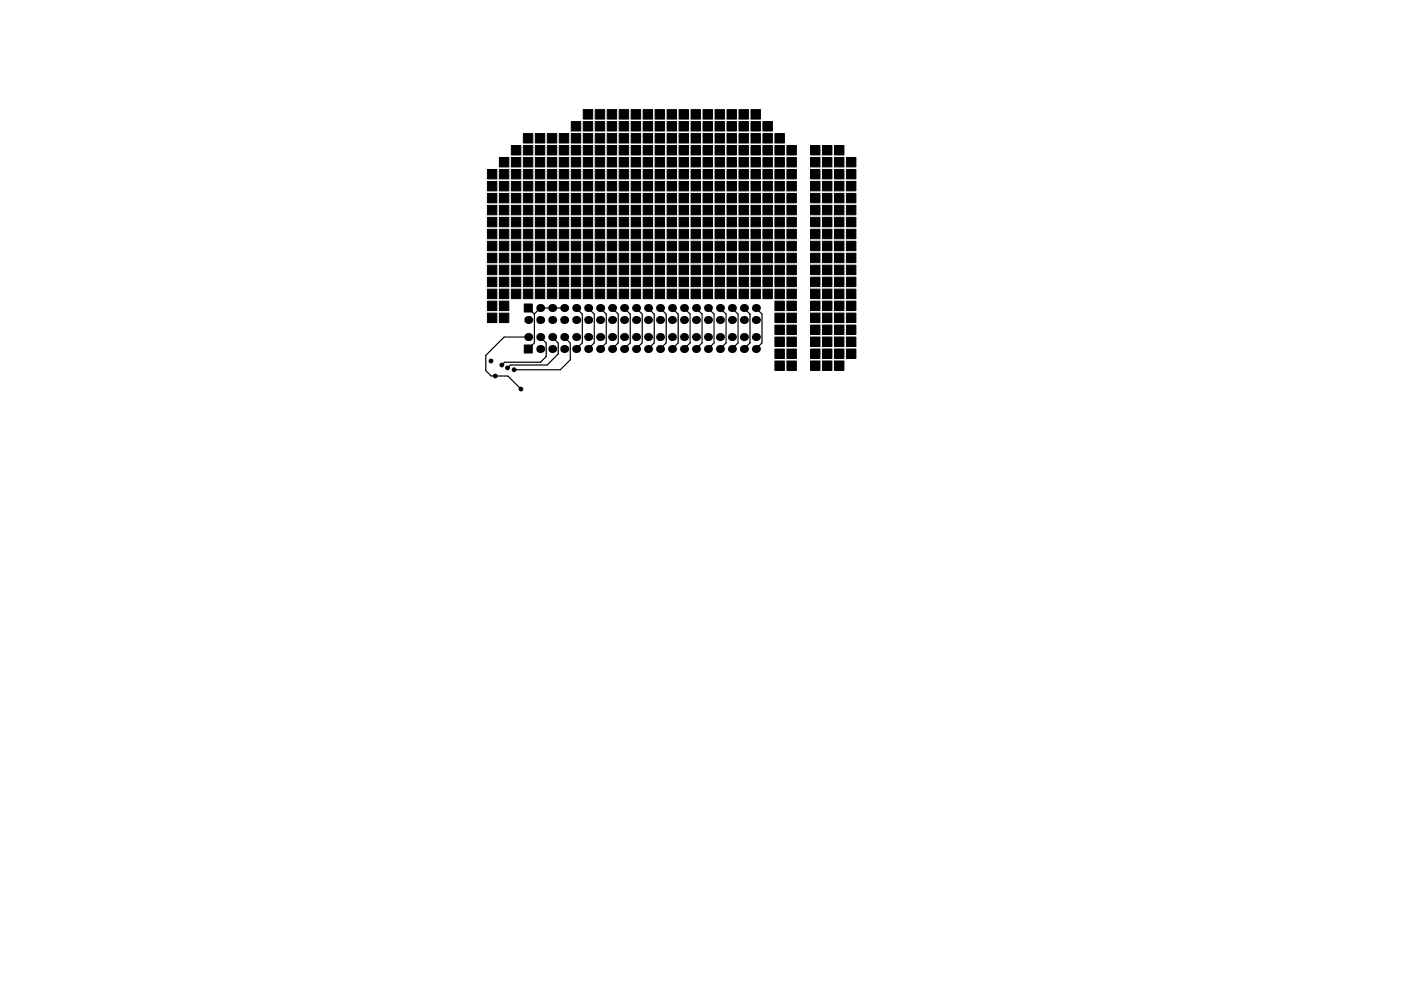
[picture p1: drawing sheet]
<svg xmlns="http://www.w3.org/2000/svg" width="297mm" height="210mm" viewBox="0 0 297 210" stroke-linecap="round" stroke-linejoin="round" font-family="sans-serif">
<g fill="#000" stroke="#000" stroke-width=".21">
<path d="M103.3 36h2v2h-2zM105.9 36h2v2h-2zM105.9 33.4h2v2h-2zM105.9 38.5h2v2h-2zM108.4 33.4h2v2h-2zM108.4 30.9h2v2h-2zM108.4 36h2v2h-2zM111 30.9h2v2h-2zM111 36h2v2h-2zM111 28.3h2v2h-2zM111 33.4h2v2h-2zM111 38.5h2v2h-2z"/>
<path d="M113.5 28.3h2v2h-2zM113.5 33.4h2v2h-2zM113.5 30.9h2v2h-2zM113.5 36h2v2h-2zM116 30.9h2v2h-2zM116 36h2v2h-2zM116 33.4h2v2h-2zM116 38.5h2v2h-2zM116 28.3h2v2h-2zM118.6 33.4h2v2h-2zM118.6 28.3h2v2h-2zM118.6 36h2v2h-2z"/>
<path d="M118.6 30.9h2v2h-2zM121.1 25.8h2v2h-2zM121.1 30.9h2v2h-2zM121.1 36h2v2h-2zM121.1 33.4h2v2h-2zM121.1 38.5h2v2h-2zM121.1 28.3h2v2h-2zM123.7 33.4h2v2h-2zM123.7 28.3h2v2h-2zM123.7 23.3h2v2h-2zM123.7 25.8h2v2h-2zM123.7 36h2v2h-2z"/>
<path d="M123.7 30.9h2v2h-2zM126.2 23.3h2v2h-2zM126.2 25.8h2v2h-2zM126.2 30.9h2v2h-2zM126.2 36h2v2h-2zM126.2 33.4h2v2h-2zM126.2 38.5h2v2h-2zM126.2 28.3h2v2h-2zM128.7 33.4h2v2h-2zM128.7 28.3h2v2h-2zM128.7 23.3h2v2h-2zM128.7 25.8h2v2h-2z"/>
<path d="M128.7 36h2v2h-2zM128.7 30.9h2v2h-2zM131.3 23.3h2v2h-2zM131.3 25.8h2v2h-2zM131.3 30.9h2v2h-2zM131.3 36h2v2h-2zM131.3 33.4h2v2h-2zM131.3 38.5h2v2h-2zM131.3 28.3h2v2h-2zM133.8 33.4h2v2h-2zM133.8 28.3h2v2h-2zM133.8 23.3h2v2h-2z"/>
<path d="M133.8 25.8h2v2h-2zM133.8 36h2v2h-2zM133.8 30.9h2v2h-2zM136.4 23.3h2v2h-2zM136.4 25.8h2v2h-2zM136.4 30.9h2v2h-2zM136.4 36h2v2h-2zM136.4 33.4h2v2h-2zM136.4 38.5h2v2h-2zM136.4 28.3h2v2h-2zM138.9 33.4h2v2h-2zM138.9 28.3h2v2h-2z"/>
<path d="M138.9 23.3h2v2h-2zM138.9 25.8h2v2h-2zM138.9 36h2v2h-2zM138.9 30.9h2v2h-2zM141.4 23.3h2v2h-2zM141.4 25.8h2v2h-2zM141.4 30.9h2v2h-2zM141.4 36h2v2h-2zM141.4 33.4h2v2h-2zM141.4 38.5h2v2h-2zM141.4 28.3h2v2h-2zM144 33.4h2v2h-2z"/>
<path d="M144 28.3h2v2h-2zM144 23.3h2v2h-2zM144 25.8h2v2h-2zM144 36h2v2h-2zM144 30.9h2v2h-2zM146.5 23.3h2v2h-2zM146.5 25.8h2v2h-2zM146.5 30.9h2v2h-2zM146.5 36h2v2h-2zM146.5 33.4h2v2h-2zM146.5 38.5h2v2h-2zM146.5 28.3h2v2h-2z"/>
<path d="M149.1 33.4h2v2h-2zM149.1 28.3h2v2h-2zM149.1 23.3h2v2h-2zM149.1 25.8h2v2h-2zM149.1 36h2v2h-2zM149.1 30.9h2v2h-2zM151.6 23.3h2v2h-2zM151.6 25.8h2v2h-2zM151.6 30.9h2v2h-2zM151.6 36h2v2h-2zM151.6 33.4h2v2h-2zM151.6 38.5h2v2h-2z"/>
<path d="M151.6 28.3h2v2h-2zM154.1 33.4h2v2h-2zM154.1 28.3h2v2h-2zM154.1 23.3h2v2h-2zM154.1 25.8h2v2h-2zM154.1 36h2v2h-2zM154.1 30.9h2v2h-2zM156.7 23.3h2v2h-2zM156.7 25.8h2v2h-2zM156.7 30.9h2v2h-2zM156.7 36h2v2h-2zM156.7 33.4h2v2h-2z"/>
<path d="M156.7 38.5h2v2h-2zM156.7 28.3h2v2h-2zM159.2 33.4h2v2h-2zM159.2 28.3h2v2h-2zM159.2 23.3h2v2h-2zM159.2 25.8h2v2h-2zM159.2 36h2v2h-2zM159.2 30.9h2v2h-2zM161.8 25.8h2v2h-2zM161.8 30.9h2v2h-2zM161.8 36h2v2h-2zM161.8 33.4h2v2h-2z"/>
<path d="M161.8 38.5h2v2h-2zM161.8 28.3h2v2h-2zM164.3 33.4h2v2h-2zM164.3 28.3h2v2h-2zM164.3 36h2v2h-2zM164.3 30.9h2v2h-2zM166.8 30.9h2v2h-2zM166.8 36h2v2h-2zM166.8 33.4h2v2h-2zM166.8 38.5h2v2h-2zM171.8 33.4h2v2h-2zM171.8 30.9h2v2h-2z"/>
<path d="M171.8 36h2v2h-2zM174.4 36h2v2h-2zM174.4 30.9h2v2h-2zM174.4 38.5h2v2h-2zM174.4 33.4h2v2h-2zM176.9 33.4h2v2h-2zM176.9 30.9h2v2h-2zM176.9 36h2v2h-2zM179.5 36h2v2h-2zM179.5 38.5h2v2h-2zM179.5 33.4h2v2h-2zM103.3 48.7h2v2h-2z"/>
<path d="M103.3 53.7h2v2h-2zM103.3 43.6h2v2h-2zM103.3 38.5h2v2h-2zM103.3 46.1h2v2h-2zM103.3 41h2v2h-2zM103.3 56.3h2v2h-2zM103.3 51.2h2v2h-2zM105.9 56.3h2v2h-2zM105.9 41h2v2h-2zM105.9 51.2h2v2h-2zM105.9 46.1h2v2h-2zM105.9 48.7h2v2h-2z"/>
<path d="M105.9 58.8h2v2h-2zM105.9 43.6h2v2h-2zM105.9 53.7h2v2h-2zM108.4 53.7h2v2h-2zM108.4 38.5h2v2h-2zM108.4 43.6h2v2h-2zM108.4 48.7h2v2h-2zM108.4 46.1h2v2h-2zM108.4 56.3h2v2h-2zM108.4 41h2v2h-2zM108.4 51.2h2v2h-2zM111 41h2v2h-2z"/>
<path d="M111 46.1h2v2h-2zM111 51.2h2v2h-2zM111 56.3h2v2h-2zM111 43.6h2v2h-2zM111 48.7h2v2h-2zM111 53.7h2v2h-2zM111 58.8h2v2h-2zM113.5 38.5h2v2h-2zM113.5 43.6h2v2h-2zM113.5 48.7h2v2h-2zM113.5 53.7h2v2h-2zM113.5 41h2v2h-2z"/>
<path d="M113.5 46.1h2v2h-2zM113.5 51.2h2v2h-2zM113.5 56.3h2v2h-2zM116 56.3h2v2h-2zM116 41h2v2h-2zM116 51.2h2v2h-2zM116 46.1h2v2h-2zM116 48.7h2v2h-2zM116 58.8h2v2h-2zM116 43.6h2v2h-2zM116 53.7h2v2h-2zM118.6 53.7h2v2h-2z"/>
<path d="M118.6 38.5h2v2h-2zM118.6 43.6h2v2h-2zM118.6 48.7h2v2h-2zM118.6 46.1h2v2h-2zM118.6 56.3h2v2h-2zM118.6 41h2v2h-2zM118.6 51.2h2v2h-2zM121.1 56.3h2v2h-2zM121.1 41h2v2h-2zM121.1 51.2h2v2h-2zM121.1 46.1h2v2h-2zM121.1 48.7h2v2h-2z"/>
<path d="M121.1 58.8h2v2h-2zM121.1 43.6h2v2h-2zM121.1 53.7h2v2h-2zM123.7 53.7h2v2h-2zM123.7 38.5h2v2h-2zM123.7 43.6h2v2h-2zM123.7 48.7h2v2h-2zM123.7 46.1h2v2h-2zM123.7 56.3h2v2h-2zM123.7 41h2v2h-2zM123.7 51.2h2v2h-2zM126.2 56.3h2v2h-2z"/>
<path d="M126.2 41h2v2h-2zM126.2 51.2h2v2h-2zM126.2 46.1h2v2h-2zM126.2 48.7h2v2h-2zM126.2 58.8h2v2h-2zM126.2 43.6h2v2h-2zM126.2 53.7h2v2h-2zM128.7 53.7h2v2h-2zM128.7 38.5h2v2h-2zM128.7 43.6h2v2h-2zM128.7 48.7h2v2h-2zM128.7 46.1h2v2h-2z"/>
<path d="M128.7 56.3h2v2h-2zM128.7 41h2v2h-2zM128.7 51.2h2v2h-2zM131.3 56.3h2v2h-2zM131.3 41h2v2h-2zM131.3 51.2h2v2h-2zM131.3 46.1h2v2h-2zM131.3 48.7h2v2h-2zM131.3 58.8h2v2h-2zM131.3 43.6h2v2h-2zM131.3 53.7h2v2h-2zM133.8 53.7h2v2h-2z"/>
<path d="M133.8 38.5h2v2h-2zM133.8 43.6h2v2h-2zM133.8 48.7h2v2h-2zM133.8 46.1h2v2h-2zM133.8 56.3h2v2h-2zM133.8 41h2v2h-2zM133.8 51.2h2v2h-2zM136.4 56.3h2v2h-2zM136.4 41h2v2h-2zM136.4 51.2h2v2h-2zM136.4 46.1h2v2h-2zM136.4 48.7h2v2h-2z"/>
<path d="M136.4 58.8h2v2h-2zM136.4 43.6h2v2h-2zM136.4 53.7h2v2h-2zM138.9 53.7h2v2h-2zM138.9 38.5h2v2h-2zM138.9 43.6h2v2h-2zM138.9 48.7h2v2h-2zM138.9 46.1h2v2h-2zM138.9 56.3h2v2h-2zM138.9 41h2v2h-2zM138.9 51.2h2v2h-2zM141.4 56.3h2v2h-2z"/>
<path d="M141.4 41h2v2h-2zM141.4 51.2h2v2h-2zM141.4 46.1h2v2h-2zM141.4 48.7h2v2h-2zM141.4 58.8h2v2h-2zM141.4 43.6h2v2h-2zM141.4 53.7h2v2h-2zM144 53.7h2v2h-2zM144 38.5h2v2h-2zM144 43.6h2v2h-2zM144 48.7h2v2h-2zM144 46.1h2v2h-2z"/>
<path d="M144 56.3h2v2h-2zM144 41h2v2h-2zM144 51.2h2v2h-2zM146.5 56.3h2v2h-2zM146.5 41h2v2h-2zM146.5 51.2h2v2h-2zM146.5 46.1h2v2h-2zM146.5 48.7h2v2h-2zM146.5 58.8h2v2h-2zM146.5 43.6h2v2h-2zM146.5 53.7h2v2h-2zM149.1 53.7h2v2h-2z"/>
<path d="M149.1 38.5h2v2h-2zM149.1 43.6h2v2h-2zM149.1 48.7h2v2h-2zM149.1 46.1h2v2h-2zM149.1 56.3h2v2h-2zM149.1 41h2v2h-2zM149.1 51.2h2v2h-2zM151.6 56.3h2v2h-2zM151.6 41h2v2h-2zM151.6 51.2h2v2h-2zM151.6 46.1h2v2h-2zM151.6 48.7h2v2h-2z"/>
<path d="M151.6 58.8h2v2h-2zM151.6 43.6h2v2h-2zM151.6 53.7h2v2h-2zM154.1 53.7h2v2h-2zM154.1 38.5h2v2h-2zM154.1 43.6h2v2h-2zM154.1 48.7h2v2h-2zM154.1 46.1h2v2h-2zM154.1 56.3h2v2h-2zM154.1 41h2v2h-2zM154.1 51.2h2v2h-2zM156.7 56.3h2v2h-2z"/>
<path d="M156.7 41h2v2h-2zM156.7 51.2h2v2h-2zM156.7 46.1h2v2h-2zM156.7 48.7h2v2h-2zM156.7 58.8h2v2h-2zM156.7 43.6h2v2h-2zM156.7 53.7h2v2h-2zM159.2 53.7h2v2h-2zM159.2 38.5h2v2h-2zM159.2 43.6h2v2h-2zM159.2 48.7h2v2h-2zM159.2 46.1h2v2h-2z"/>
<path d="M159.2 56.3h2v2h-2zM159.2 41h2v2h-2zM159.2 51.2h2v2h-2zM161.8 56.3h2v2h-2zM161.8 41h2v2h-2zM161.8 51.2h2v2h-2zM161.8 46.1h2v2h-2zM161.8 48.7h2v2h-2zM161.8 58.8h2v2h-2zM161.8 43.6h2v2h-2zM161.8 53.7h2v2h-2zM164.3 53.7h2v2h-2z"/>
<path d="M164.3 38.5h2v2h-2zM164.3 43.6h2v2h-2zM164.3 48.7h2v2h-2zM164.3 46.1h2v2h-2zM164.3 56.3h2v2h-2zM164.3 41h2v2h-2zM164.3 51.2h2v2h-2zM166.8 56.3h2v2h-2zM166.8 41h2v2h-2zM166.8 51.2h2v2h-2zM166.8 46.1h2v2h-2zM166.8 48.7h2v2h-2z"/>
<path d="M166.8 58.8h2v2h-2zM166.8 43.6h2v2h-2zM166.8 53.7h2v2h-2zM171.8 48.7h2v2h-2zM171.8 43.6h2v2h-2zM171.8 53.7h2v2h-2zM171.8 38.5h2v2h-2zM171.8 41h2v2h-2zM171.8 46.1h2v2h-2zM171.8 56.3h2v2h-2zM171.8 51.2h2v2h-2zM174.4 41h2v2h-2z"/>
<path d="M174.4 56.3h2v2h-2zM174.4 46.1h2v2h-2zM174.4 51.2h2v2h-2zM174.4 48.7h2v2h-2zM174.4 43.6h2v2h-2zM174.4 58.8h2v2h-2zM174.4 53.7h2v2h-2zM176.9 48.7h2v2h-2zM176.9 43.6h2v2h-2zM176.9 53.7h2v2h-2zM176.9 38.5h2v2h-2zM176.9 41h2v2h-2z"/>
<path d="M176.9 46.1h2v2h-2zM176.9 56.3h2v2h-2zM176.9 51.2h2v2h-2zM179.5 41h2v2h-2zM179.5 56.3h2v2h-2zM179.5 46.1h2v2h-2zM179.5 51.2h2v2h-2zM179.5 48.7h2v2h-2zM179.5 43.6h2v2h-2zM179.5 58.8h2v2h-2zM179.5 53.7h2v2h-2zM103.3 63.9h2v2h-2z"/>
<path d="M103.3 58.8h2v2h-2zM103.3 66.4h2v2h-2zM103.3 61.4h2v2h-2zM105.9 66.4h2v2h-2zM105.9 61.4h2v2h-2zM105.9 63.9h2v2h-2zM108.4 58.8h2v2h-2zM108.4 61.4h2v2h-2zM111 61.4h2v2h-2zM111.1 64.5h1.7v1.7h-1.7zM111.1 73.2h1.7v1.7h-1.7zM113.5 58.8h2v2h-2z"/>
<path d="M113.5 61.4h2v2h-2zM116 61.4h2v2h-2zM118.6 58.8h2v2h-2zM118.6 61.4h2v2h-2zM121.1 61.4h2v2h-2zM123.7 58.8h2v2h-2zM123.7 61.4h2v2h-2zM126.2 61.4h2v2h-2zM128.7 58.8h2v2h-2zM128.7 61.4h2v2h-2zM131.3 61.4h2v2h-2zM133.8 58.8h2v2h-2z"/>
<path d="M133.8 61.4h2v2h-2zM136.4 61.4h2v2h-2zM138.9 58.8h2v2h-2zM138.9 61.4h2v2h-2zM141.4 61.4h2v2h-2zM144 58.8h2v2h-2zM144 61.4h2v2h-2zM146.5 61.4h2v2h-2zM149.1 58.8h2v2h-2zM149.1 61.4h2v2h-2zM151.6 61.4h2v2h-2zM154.1 58.8h2v2h-2z"/>
<path d="M154.1 61.4h2v2h-2zM156.7 61.4h2v2h-2zM159.2 58.8h2v2h-2zM159.2 61.4h2v2h-2zM161.8 61.4h2v2h-2zM164.3 74.1h2v2h-2zM164.3 69h2v2h-2zM164.3 63.9h2v2h-2zM164.3 58.8h2v2h-2zM164.3 76.6h2v2h-2zM164.3 71.5h2v2h-2zM164.3 66.4h2v2h-2z"/>
<path d="M164.3 61.4h2v2h-2zM166.8 76.6h2v2h-2zM166.8 71.5h2v2h-2zM166.8 66.4h2v2h-2zM166.8 61.4h2v2h-2zM166.8 74.1h2v2h-2zM166.8 69h2v2h-2zM166.8 63.9h2v2h-2zM171.8 58.8h2v2h-2zM171.8 74.1h2v2h-2zM171.8 63.9h2v2h-2zM171.8 69h2v2h-2z"/>
<path d="M171.8 76.6h2v2h-2zM171.8 66.4h2v2h-2zM171.8 61.4h2v2h-2zM171.8 71.5h2v2h-2zM174.4 76.6h2v2h-2zM174.4 61.4h2v2h-2zM174.4 71.5h2v2h-2zM174.4 66.4h2v2h-2zM174.4 69h2v2h-2zM174.4 74.1h2v2h-2zM174.4 63.9h2v2h-2zM176.9 58.8h2v2h-2z"/>
<path d="M176.9 74.1h2v2h-2zM176.9 63.9h2v2h-2zM176.9 69h2v2h-2zM176.9 76.6h2v2h-2zM176.9 66.4h2v2h-2zM176.9 61.4h2v2h-2zM176.9 71.5h2v2h-2zM179.5 61.4h2v2h-2zM179.5 71.5h2v2h-2zM179.5 66.4h2v2h-2zM179.5 69h2v2h-2zM179.5 74.1h2v2h-2z"/>
<path d="M179.5 63.9h2v2h-2z"/>
<circle cx="104.1" cy="76.6" r=".4"/>
<circle cx="105" cy="79.8" r=".4"/>
<circle cx="106.4" cy="77.4" r=".4"/>
<circle cx="107.6" cy="78" r=".4"/>
<circle cx="109" cy="78.4" r=".4"/>
<circle cx="110.5" cy="82.5" r=".4"/>
</g>
<g fill="#000">
<circle cx="112" cy="71.5" r=".85"/>
<circle cx="112" cy="67.9" r=".85"/>
<circle cx="114.5" cy="67.9" r=".85"/>
<circle cx="114.5" cy="65.3" r=".85"/>
<circle cx="114.5" cy="74" r=".85"/>
<circle cx="114.5" cy="71.5" r=".85"/>
<circle cx="117.1" cy="65.3" r=".85"/>
<circle cx="117.1" cy="71.5" r=".85"/>
<circle cx="117.1" cy="67.9" r=".85"/>
<circle cx="117.1" cy="74" r=".85"/>
<circle cx="119.6" cy="74" r=".85"/>
<circle cx="119.6" cy="65.3" r=".85"/>
<circle cx="119.6" cy="67.9" r=".85"/>
<circle cx="119.6" cy="71.5" r=".85"/>
<circle cx="122.2" cy="65.3" r=".85"/>
<circle cx="122.2" cy="71.5" r=".85"/>
<circle cx="122.2" cy="67.9" r=".85"/>
<circle cx="122.2" cy="74" r=".85"/>
<circle cx="124.7" cy="67.9" r=".85"/>
<circle cx="124.7" cy="65.3" r=".85"/>
<circle cx="124.7" cy="74" r=".85"/>
<circle cx="124.7" cy="71.5" r=".85"/>
<circle cx="127.2" cy="71.5" r=".85"/>
<circle cx="127.2" cy="65.3" r=".85"/>
<circle cx="127.2" cy="67.9" r=".85"/>
<circle cx="127.2" cy="74" r=".85"/>
<circle cx="129.8" cy="67.9" r=".85"/>
<circle cx="129.8" cy="74" r=".85"/>
<circle cx="129.8" cy="71.5" r=".85"/>
<circle cx="129.8" cy="65.3" r=".85"/>
<circle cx="132.3" cy="67.9" r=".85"/>
<circle cx="132.3" cy="74" r=".85"/>
<circle cx="132.3" cy="71.5" r=".85"/>
<circle cx="132.3" cy="65.3" r=".85"/>
<circle cx="134.9" cy="71.5" r=".85"/>
<circle cx="134.9" cy="65.3" r=".85"/>
<circle cx="134.9" cy="74" r=".85"/>
<circle cx="134.9" cy="67.9" r=".85"/>
<circle cx="137.4" cy="71.5" r=".85"/>
<circle cx="137.4" cy="67.9" r=".85"/>
<circle cx="137.4" cy="65.3" r=".85"/>
<circle cx="137.4" cy="74" r=".85"/>
<circle cx="139.9" cy="71.5" r=".85"/>
<circle cx="139.9" cy="67.9" r=".85"/>
<circle cx="139.9" cy="74" r=".85"/>
<circle cx="139.9" cy="65.3" r=".85"/>
<circle cx="142.5" cy="71.5" r=".85"/>
<circle cx="142.5" cy="67.9" r=".85"/>
<circle cx="142.5" cy="74" r=".85"/>
<circle cx="142.5" cy="65.3" r=".85"/>
<circle cx="145" cy="67.9" r=".85"/>
<circle cx="145" cy="74" r=".85"/>
<circle cx="145" cy="71.5" r=".85"/>
<circle cx="145" cy="65.3" r=".85"/>
<circle cx="147.6" cy="67.9" r=".85"/>
<circle cx="147.6" cy="71.5" r=".85"/>
<circle cx="147.6" cy="65.3" r=".85"/>
<circle cx="147.6" cy="74" r=".85"/>
<circle cx="150.1" cy="74" r=".85"/>
<circle cx="150.1" cy="65.3" r=".85"/>
<circle cx="150.1" cy="67.9" r=".85"/>
<circle cx="150.1" cy="71.5" r=".85"/>
<circle cx="152.6" cy="71.5" r=".85"/>
<circle cx="152.6" cy="65.3" r=".85"/>
<circle cx="152.6" cy="74" r=".85"/>
<circle cx="152.6" cy="67.9" r=".85"/>
<circle cx="155.2" cy="74" r=".85"/>
<circle cx="155.2" cy="67.9" r=".85"/>
<circle cx="155.2" cy="71.5" r=".85"/>
<circle cx="155.2" cy="65.3" r=".85"/>
<circle cx="157.7" cy="67.9" r=".85"/>
<circle cx="157.7" cy="71.5" r=".85"/>
<circle cx="157.7" cy="65.3" r=".85"/>
<circle cx="157.7" cy="74" r=".85"/>
<circle cx="160.3" cy="71.5" r=".85"/>
<circle cx="160.3" cy="65.3" r=".85"/>
<circle cx="160.3" cy="74" r=".85"/>
<circle cx="160.3" cy="67.9" r=".85"/>
</g>
<g fill="none" stroke="#000" stroke-width=".25">
<path d="M112 65.3l1.3 1.3M112 71.5h-5.1l-3.9 3.9v3.2l1.1 1.2h3.6l2.8 2.7M114.5 71.5l1.3 1.3v2.8l-1.2 1.2h-7.6l-.6 .6M117.1 71.5l1.3 1.3v2.3l-2.4 2.3h-7.8l-.6 .6M119.6 65.3h-5.1l-1.2 1.3v6.1l-1.3 1.3M119.6 71.5l1.3 1.3v3.5l-2.1 2.1h-9.8M122.2 65.3l1.3 1.3v6.1l-1.3 1.3M124.7 65.3l1.3 1.3v6.1l-1.3 1.3M127.2 65.3l1.3 1.3v6.1l-1.3 1.3M129.8 65.3l1.3 1.3v6.1l-1.3 1.3M132.3 65.3l1.3 1.3v6.1l-1.3 1.3M134.9 65.3l1.3 1.3v6.1l-1.3 1.3"/>
<path d="M137.4 65.3l1.3 1.3v6.1l-1.3 1.3M139.9 65.3l1.3 1.3v6.1l-1.3 1.3M142.5 65.3l1.3 1.3v6.1l-1.3 1.3M145 65.3l1.3 1.3v6.1l-1.3 1.3M147.6 65.3l1.3 1.3v6.1l-1.3 1.3M150.1 65.3l1.3 1.3v6.1l-1.3 1.3M152.6 65.3l1.3 1.3v6.1l-1.3 1.3M155.2 65.3l1.3 1.3v6.1l-1.3 1.3M157.7 65.3l1.3 1.3v6.1l-1.3 1.3M160.3 65.3l1.3 1.3v6.1l-1.3 1.3"/>
</g>
</svg>
